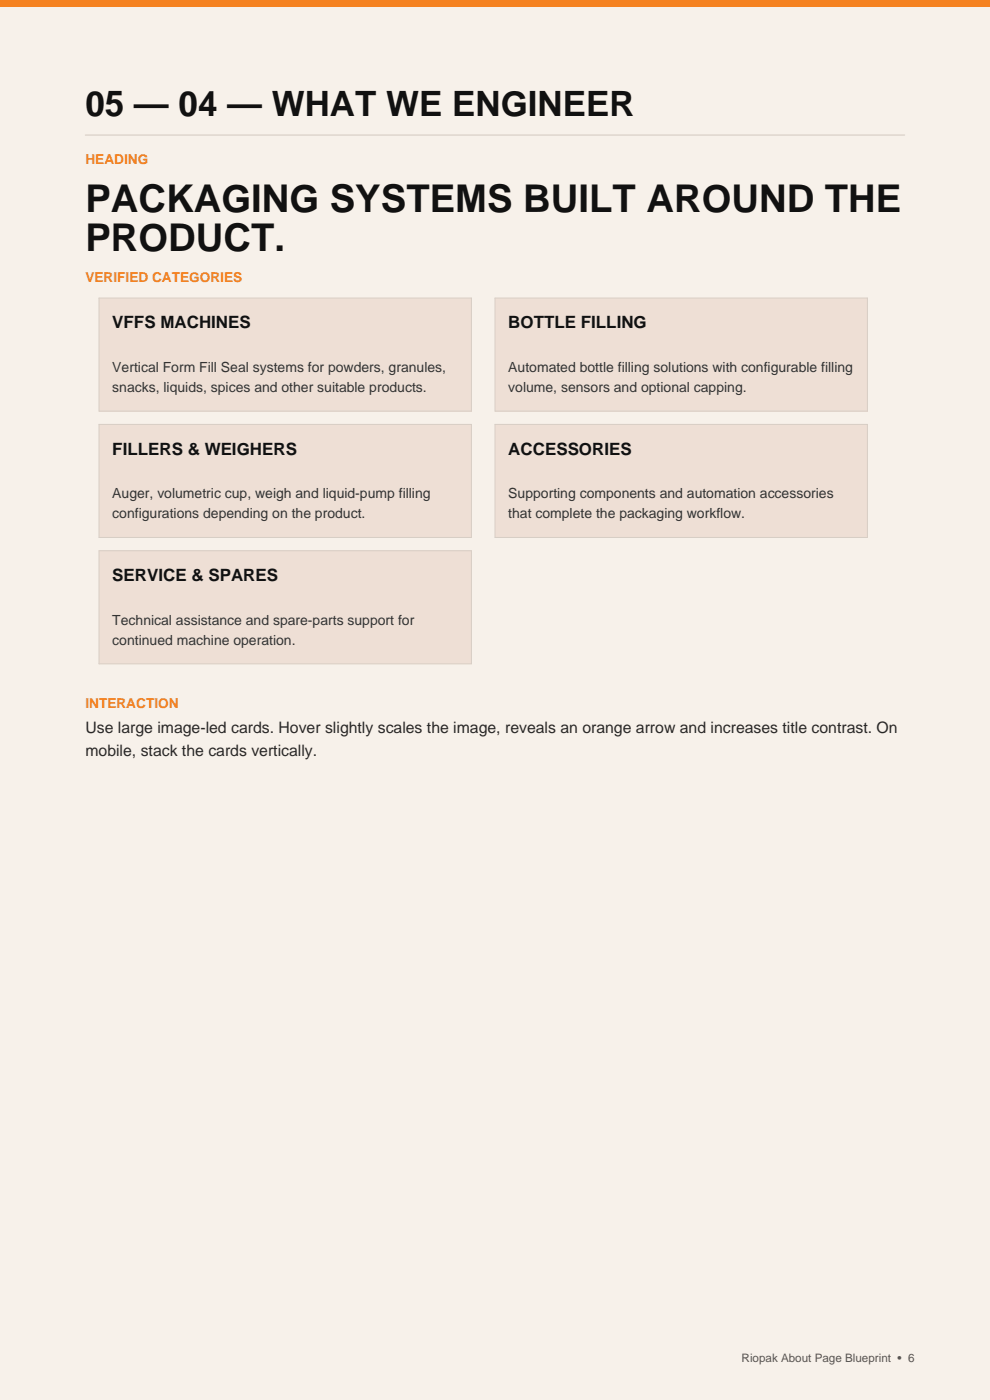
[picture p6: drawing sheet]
<svg xmlns="http://www.w3.org/2000/svg" width="210mm" height="297mm" viewBox="0 0 210 297" stroke-linecap="round" stroke-linejoin="round" font-family="sans-serif">
<defs><g id="words">
<g font-size="8.1" fill="#111">
<text x="18.1" y="44.9">PACKAGING SYSTEMS BUILT AROUND THE</text>
<text x="18.1" y="53.3">PRODUCT.</text>
</g>
<text font-size="7.4" fill="#111" x="18.1" y="24.5">05 — 04 — WHAT WE ENGINEER</text>
<g font-size="3.6" fill="#111">
<text x="23.8" y="69.6">VFFS MACHINES</text>
<text x="107.8" y="69.6">BOTTLE FILLING</text>
<text x="23.8" y="96.5">FILLERS &amp; WEIGHERS</text>
<text x="107.8" y="96.5">ACCESSORIES</text>
<text x="23.8" y="123.3">SERVICE &amp; SPARES</text>
</g>
<g font-size="3.4" fill="#292929">
<text x="18.1" y="155.5">Use large image-led cards. Hover slightly scales the image, reveals an orange arrow and increases title contrast. On</text>
<text x="18.1" y="160.5">mobile, stack the cards vertically.</text>
</g>
<g font-size="3" fill="#333">
<text x="23.8" y="78.9">Vertical Form Fill Seal systems for powders, granules,</text>
<text x="23.8" y="83.1">snacks, liquids, spices and other suitable products.</text>
<text x="107.8" y="78.9">Automated bottle filling solutions with configurable filling</text>
<text x="107.8" y="83.1">volume, sensors and optional capping.</text>
<text x="23.8" y="105.7">Auger, volumetric cup, weigh and liquid-pump filling</text>
<text x="107.8" y="105.7">Supporting components and automation accessories</text>
<text x="23.8" y="109.9">configurations depending on the product.</text>
<text x="107.8" y="109.9">that complete the packaging workflow.</text>
<text x="23.8" y="132.5">Technical assistance and spare-parts support for</text>
<text x="23.8" y="136.7">continued machine operation.</text>
</g>
<g font-size="2.9" fill="#f58220">
<text x="18.1" y="34.7">HEADING</text>
<text x="18.1" y="59.8">VERIFIED CATEGORIES</text>
<text x="18.1" y="150.1">INTERACTION</text>
</g>
<text font-size="2.5" fill="#555" x="157.3" y="289">Riopak About Page Blueprint • 6</text>
</g></defs>
<path d="M0 0h210v297h-210z" fill-rule="evenodd" fill="#f7f1ea"/>
<path d="M0 0h210v1.4h-210z" fill-rule="evenodd" fill="#f58220"/>
<path d="M18.1 28.7h173.8" fill="none" stroke="#d8cec5" stroke-width=".25"/>
<path d="M21 63.2h79v24h-79z" fill-rule="evenodd" fill="#eedfd5"/>
<path d="M21 63.2h79v24h-79z" fill="none" stroke="#d8cec5" stroke-width=".21"/>
<path d="M105 63.2h79v24h-79z" fill-rule="evenodd" fill="#eedfd5"/>
<path d="M105 63.2h79v24h-79z" fill="none" stroke="#d8cec5" stroke-width=".21"/>
<path d="M21 90h79v24h-79z" fill-rule="evenodd" fill="#eedfd5"/>
<path d="M21 90h79v24h-79z" fill="none" stroke="#d8cec5" stroke-width=".21"/>
<path d="M105 90h79v24h-79z" fill-rule="evenodd" fill="#eedfd5"/>
<path d="M105 90h79v24h-79z" fill="none" stroke="#d8cec5" stroke-width=".21"/>
<path d="M21 116.8h79v24h-79z" fill-rule="evenodd" fill="#eedfd5"/>
<path d="M21 116.8h79v24h-79z" fill="none" stroke="#d8cec5" stroke-width=".21"/>
<use href="#words"/>
</svg>
